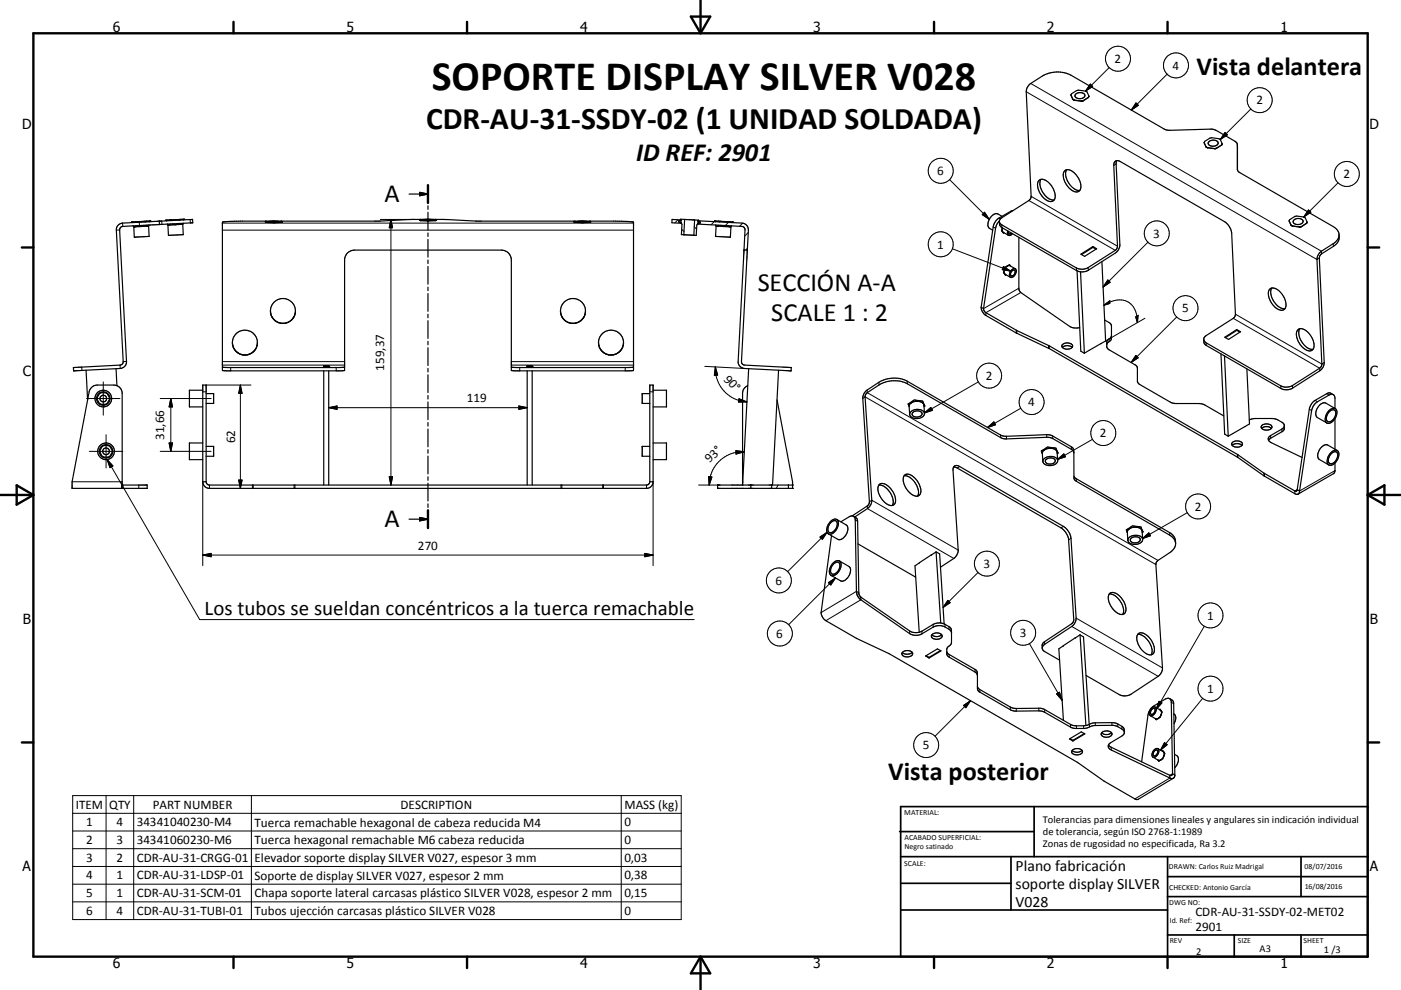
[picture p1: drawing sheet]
<svg xmlns="http://www.w3.org/2000/svg" width="420mm" height="297mm" viewBox="0 0 420 297" stroke-linecap="round" stroke-linejoin="round" font-family="sans-serif">
<defs><g id="words">
<text font-size="12.6" x="129.5" y="26.9">SOPORTE DISPLAY SILVER V028</text>
<text font-size="9.4" x="127.8" y="38.7">CDR-AU-31-SSDY-02 (1 UNIDAD SOLDADA)</text>
<g font-size="7.9">
<text x="358.7" y="22.5">Vista delantera</text>
<text x="190.8" y="48.2">ID REF: 2901</text>
<text x="115.2" y="60.7">A</text>
<text x="227.2" y="87.2">SECCIÓN A-A</text>
<text x="231.2" y="96.2">SCALE 1 : 2</text>
<text x="115.2" y="158.2">A</text>
<text x="266.3" y="233.9">Vista posterior</text>
</g>
<text font-size="6.3" x="61.3" y="184.5">Los tubos se sueldan concéntricos a la tuerca remachable</text>
<g font-size="4.7">
<text x="304.5" y="261.2">Plano fabricación</text>
<text x="304.5" y="266.6">soporte display SILVER</text>
<text x="304.5" y="272">V028</text>
</g>
<g font-size="4.2">
<text x="33.9" y="9.6">6</text>
<text x="103.9" y="9.6">5</text>
<text x="173.9" y="9.6">4</text>
<text x="243.8" y="9.6">3</text>
<text x="313.9" y="9.6">2</text>
<text x="383.9" y="9.6">1</text>
<text x="6.7" y="38.7">D</text>
<text x="410.5" y="38.7">D</text>
<text x="6.9" y="112.9">C</text>
<text x="410.7" y="112.9">C</text>
<text x="6.9" y="187.1">B</text>
<text x="410.7" y="187.1">B</text>
<text x="6.8" y="261.4">A</text>
<text x="410.7" y="261.4">A</text>
<text x="33.9" y="290.4">6</text>
<text x="103.9" y="290.4">5</text>
<text x="173.9" y="290.4">4</text>
<text x="243.8" y="290.4">3</text>
<text x="313.9" y="290.4">2</text>
<text x="383.9" y="290.4">1</text>
</g>
<g font-size="3.9">
<text x="334.2" y="18.9">2</text>
<text x="351.5" y="20.9">4</text>
<text x="376.7" y="31.3">2</text>
<text x="281" y="52.5">6</text>
<text x="402.8" y="53.5">2</text>
<text x="345.8" y="71.3">3</text>
<text x="281" y="74.6">1</text>
<text x="354.4" y="93.7">5</text>
<text x="115.1" y="111.2" transform="rotate(-90 115.1 111.2)">159,37</text>
<text x="216.8" y="113.9" transform="rotate(48 216.8 113.9)">90°</text>
<text x="295.6" y="114">2</text>
<text x="140" y="120.7">119</text>
<text x="308.3" y="121.8">4</text>
<text x="49.2" y="132" transform="rotate(-90 49.2 132)">31,66</text>
<text x="329.8" y="131.2">2</text>
<text x="70.5" y="133" transform="rotate(-90 70.5 133)">62</text>
<text x="212.7" y="139" transform="rotate(-43 212.7 139)">93°</text>
<text x="358.2" y="153.2">2</text>
<text x="125.3" y="164.9">270</text>
<text x="294.9" y="170.3">3</text>
<text x="232.5" y="175.4">6</text>
<text x="361.9" y="185.9">1</text>
<text x="232.7" y="191.3">6</text>
<text x="305.7" y="191.1">3</text>
<text x="361.9" y="207.9">1</text>
<text x="276.7" y="224.8">5</text>
<text x="22.7" y="242.6">ITEM</text>
<text x="32.7" y="242.6">QTY</text>
<text x="45.8" y="242.6">PART NUMBER</text>
<text x="120.1" y="242.6">DESCRIPTION</text>
<text x="187.2" y="242.7">MASS (kg)</text>
<text x="25.8" y="247.9">1</text>
<text x="35" y="247.9">4</text>
<text x="41" y="247.9">34341040230-M4</text>
<text x="76.3" y="248">Tuerca remachable hexagonal de cabeza reducida M4</text>
<text x="187.2" y="247.9">0</text>
<text x="25.8" y="253.2">2</text>
<text x="35" y="253.2">3</text>
<text x="41" y="253.2">34341060230-M6</text>
<text x="76.3" y="253.3">Tuerca hexagonal remachable M6 cabeza reducida</text>
<text x="187.2" y="253.2">0</text>
<text x="25.8" y="258.6">3</text>
<text x="25.8" y="263.8">4</text>
<text x="35" y="258.6">2</text>
<text x="35" y="263.8">1</text>
<text x="41" y="258.6">CDR-AU-31-CRGG-01</text>
<text x="41" y="263.8">CDR-AU-31-LDSP-01</text>
<text x="76.3" y="258.6">Elevador soporte display SILVER V027, espesor 3 mm</text>
<text x="76.3" y="263.9">Soporte de display SILVER V027, espesor 2 mm</text>
<text x="187.2" y="258.6">0,03</text>
<text x="187.2" y="263.8">0,38</text>
<text x="25.8" y="269.2">5</text>
<text x="35" y="269.2">1</text>
<text x="41" y="269.2">CDR-AU-31-SCM-01</text>
<text x="76.3" y="269.2">Chapa soporte lateral carcasas plástico SILVER V028, espesor 2 mm</text>
<text x="187.2" y="269.2">0,15</text>
<text x="25.8" y="274.5">6</text>
<text x="35" y="274.5">4</text>
<text x="41" y="274.5">CDR-AU-31-TUBI-01</text>
<text x="76.3" y="274.6">Tubos ujección carcasas plástico SILVER V028</text>
<text x="187.2" y="274.5">0</text>
<text x="358.4" y="274.9">CDR-AU-31-SSDY-02-MET02</text>
<text x="358.4" y="279.4">2901</text>
</g>
<g font-size="3.1">
<text x="312.7" y="246.8">Tolerancias para dimensiones lineales y angulares sin indicación individual</text>
<text x="312.7" y="250.4">de tolerancia, según ISO 2768-1:1989</text>
<text x="312.7" y="254">Zonas de rugosidad no especificada, Ra 3.2</text>
<text x="358.6" y="286.5">2</text>
<text x="377.6" y="285.6">A3</text>
<text x="396.9" y="285.9">1 /3</text>
</g>
<g font-size="2.4">
<text x="271.1" y="244.4">MATERIAL:</text>
<text x="271.2" y="252">ACABADO SUPERFICIAL:</text>
<text x="271.2" y="254.7">Negro satinado</text>
<text x="271.1" y="259.7">SCALE:</text>
<text x="350.4" y="260.8">DRAWN: Carlos Ruiz Madrigal</text>
<text x="391.1" y="260.6">08/07/2016</text>
<text x="350.5" y="267">CHECKED: Antonio García</text>
<text x="391.2" y="266.7">16/08/2016</text>
<text x="350.5" y="271.4">DWG NO:</text>
<text x="350.7" y="276.9">Id. Ref:</text>
<text x="350.7" y="282.8">REV</text>
<text x="371.1" y="282.9">SIZE</text>
<text x="390.8" y="283">SHEET</text>
</g>
</g></defs>
<g fill="none" stroke="#000" stroke-width=".36">
<path d="M321.1 28.5l.1-.4a3.7 3.7 0 0 1 4.5-.6l.8 1.4M321.1 28.5l.5 1.3M321.1 28.5v.1M321.1 28.6l.5 1.2M321.6 29.8l.5 .2M321.6 29.8l.5 .3M321.6 29.8h.1M322.1 30l2.1 .4M322.1 30v.1M322.4 28.3a1.69 1.69 0 0 1 2.9 .4 1.67 1.67 0 0 1-1.5 .9 1.67 1.67 0 0 1-1.5-.9zM324.4 30.3h.1M324.8 30.2l-.6 .2"/>
<path d="M324.8 30.2h.1M326.3 29.2l-1.5 1M326.3 29.2v.1M326.4 29l-.1 .2M326.4 29l-.1 .3M326.5 28.9l-.1 .1M326.5 28.9h.1M122.6 58.2h5.7M125.8 57.7l2.5 .5-2.5 .5zM128.3 55.6v5.3M311.5 54.2a2.59 2.59 0 0 1 3.5 1.3 4.2 4.2 0 0 1 .9 4.6 2.33 2.33 0 0 1-3.2-.9 4.4 4.4 0 0 1-1.2-5zM312.1 53.8a5 5 0 0 0 2.4 5.8l1.5 .4"/>
<path d="M319.2 51.3a2.12 2.12 0 0 1 2.9 .6 4.7 4.7 0 0 1 1.6 5.3 2.11 2.11 0 0 1-3-.6 4.9 4.9 0 0 1-1.7-5.1zM319.8 50.9a4.8 4.8 0 0 0 2.1 5.6l1 .6h.9M334.8 48.2l-.2 1 1.1 24.2a3.2 3.2 0 0 1-1.3 2.5l-8.1 5.2a3.8 3.8 0 0 1-3.5 .1l-22.4-12.9-.7-.8-.1-1M361 42.8l.2-.4a3.7 3.7 0 0 1 4.4-.7l.8 1.4M361 42.8l.6 1.3M361 42.8h.1M361.6 44l.4 .3M361.6 44v.1M361.6 44.1l.4 .2M362 44.3l2.1 .3M362 44.3h.1M362.5 42.5a1.79 1.79 0 0 1 2.7 .4 1.69 1.69 0 0 1-3 .1z"/>
<path d="M364.1 44.6h.1M364.3 44.6h.1M364.4 44.6h.1M364.7 44.5l-.6 .1M364.7 44.5h.1M366.3 43.5l-1.6 1M366.4 43.1l-.1 .4M371 43.4l-.2-.5-.6-.5-6.4-3.6-13 .3-1.5-.3-28.3-16.3a9 9 0 0 0-8.4 .3l-3.6 2.2a3.2 3.2 0 0 0-1.3 2.5l1.4 31.8-.6 .9-8.1 5.1a1.14 1.14 0 0 0-.8 1.1 1.14 1.14 0 0 0 .8 1.1l22.3 12.9a3.7 3.7 0 0 0 3.5-.1l8.2-5.2 .6-.9-1.1-24.6a1.2 1.2 0 0 1 .6-1.3 1.2 1.2 0 0 1 1.4 .2l31.4 18.1a5 5 0 0 1 2 3.5l1.1 24.4-.7 1-8.1 5.2-.6 .6-.1 .6M371 50.8l.5 .9 28.2 16.3a2.75 2.75 0 0 1 1.8 2.5 2.75 2.75 0 0 1-1.8 2.6l-3.5 2.3a3.2 3.2 0 0 0-1.4 2.5l1.5 31.5-.7 1.1-8.1 5.1a3.8 3.8 0 0 1-3.5 .2l-22.4-13-.7-.9M371 43.4v7.6M371 43.4v.8M35.3 67.7l.8-.6 .7-.2 20.9-1.1 .1 1-21 1.1-.6 .3-.3 .4 2 39.8a2 2 0 0 1-1.9 2.1l-13.9 .8-.1-1 14-.8 .6-.2 .3-.6-2-39.7z"/>
<path d="M39.5 66.7l.3 .1M39.5 66.6v.1M39.5 66.6h.1M39.9 67.8l.2 .3M39.9 67.8l.5 .3M40.1 68.1h.3M40.6 66.5l-1.1 .1M40.6 66.5v.1M40.6 66.6h.1M40.6 66.6h-1.1M40.7 66.6l.2 .1M40.8 67.7l-.4 .4"/>
<path d="M41 66.6h-.3M41 66.6l.1 .1M41.1 66.5h-.5M41.1 66.5l.1 .1M41.2 66.6h-.2M41.4 67.7l.9 .3M42.3 68l-1.9 .1M43.2 67.6l-.9 .4M43.3 66.4l-2.2 .1M43.3 66.4h.1M43.3 66.4l-2.1 .2M43.3 66.4l.1 .1"/>
<path d="M43.4 66.5h.4M43.4 66.5v.1M43.8 66.5l-.2 .1M43.8 67.6l.8 .2M43.9 66.4h-.6M43.9 66.4l1.1-.1-.2 .2M43.9 66.4h.1M43.9 66.4l-.1 .1M44.6 67.8l.1-.3-.3 .3-2.1 .2M44.6 67.8l.1 3.1-1.7 .1-2.7 .2-.2-3.1M47.8 66.3v1.1M49.8 66h.1"/>
<path d="M49.8 66.1l.2 .1M49.8 66v.1M49.8 66.1h.1M50.3 67.5h.3M50.3 67.5l-.1-.3 .4 .3M50.9 66l-1.1 .1M50.9 66h-1.1M50.9 66h.1M50.9 66l.1 .1M51 66.1l.1 .1M51.1 67.2l-.5 .3M51.3 66l-.3 .1"/>
<path d="M51.3 66l.1 .2M51.4 66h-.5M51.4 66h.1M51.4 66h-.1M51.6 67.2l1 .2M52.6 67.4l-2 .1M53.4 67.1l-.8 .3M53.6 65.9l-2.2 .1M53.6 65.9h.1M53.7 65.9l-.1 .1M54 65.9h-.3M54 65.9l-.1 .1"/>
<path d="M54 67l.8 .3M54.1 65.8l-.5 .1M54.1 65.8v.1M54.1 65.9h-.1M54.6 67.3l.3-.3-.1 .3M54.6 67.3l-2 .1M54.8 67.3l.1 3.1-1.6 .1-2.8 .1-.2-3.1M55.2 65.8h.1M55.2 65.8h-1.1M55.2 65.8l-1.1 .1M55.2 65.8l-.2 .2M79.6 66.5h.3"/>
<path d="M79.6 66.6h.2M79.6 66.6l.2 .1M79.8 66.6l.1 .1M79.8 66.7h4.5M79.8 66.7h.1M79.9 66.5l1.8 .1M79.9 66.6h-.1M79.9 66.5v.1M79.9 66.6h1.8M79.9 66.7l2 .1M80 66.3l-9.6 .1-3.7 .3v44.4M80.5 66.5h3z"/>
<path d="M80.6 66.5h.1M81.7 66.6h.7M81.7 66.6h.1M81.7 66.6l.2 .1M81.9 66.7h.4M81.9 66.7v.1M81.9 66.8h.3M82.3 66.7l-.1 .1M82.4 66.6h.1M82.4 66.6l-.1 .1M84.2 66.7l-2 .1M84.2 66.5l-1.8 .1"/>
<path d="M84.2 66.5v.1M84.2 66.6h-1.8M84.2 66.6h.1M84.3 66.7h-.1M84.3 66.6l-.1 .1M84.5 66.6h-.2M84.5 66.6l-.2 .1M84.6 66.6l-.2-.2-2.7-.1-2 .1-.1 .2M84.6 66.5h-.4M84.6 66.6h-.1M125.8 66h.3M125.8 66h.1"/>
<path d="M125.9 66l.1 .1M125.9 66l.2 .2M126 65.8l-12.5 .5h-29.4M126 66.2h4.6M126 66.1v.1M126 66.1l.2 .1M126.1 66.2h.1M126.1 66h1.9M126.1 66h.1M126.1 66l-.1 .1M126.1 66l1.9 .1M126.2 66.2h.1"/>
<path d="M126.2 66.2h2M126.8 65.9h3zM126.8 65.9h.1M128 66h.6M128 66v.1M128 66.1h.1M128.1 66.1h.4M128.1 66.1l.1 .1M128.2 66.2h.2M128.3 61.8v1M128.3 63.7v5.3M128.3 69.9v1"/>
<path d="M128.3 71.8v5.3M128.3 78v1.1M128.3 79.9v5.4M128.5 66.1l-.1 .1M128.6 66v.1M128.6 66.1h-.1M130.4 66.2h.1M130.4 66.2h-2M130.5 66h-1.9M130.5 66h.1M130.5 66l.1 .1M130.5 66l-1.9 .1"/>
<path d="M130.6 66.1v.1M130.6 66.1l-.2 .1M130.6 65.8l12.5 .5h29.4M130.7 65.8h-4.6l-.3 .2M130.7 65.8v.2M130.7 66l-.1 .1M130.7 66l-.2 .2M130.8 66h-.3M172 66.5h.4M172.1 66.6h.2M172.1 66.6l.2 .1M172.3 66.7h4.5"/>
<path d="M172.3 66.6l.2 .1M172.3 66.7h.2M172.4 66.5l1.9 .1M172.4 66.5v.1M172.4 66.6h-.1M172.4 66.6h1.9M172.5 66.7l1.9 .1M173.1 66.5h3M173.1 66.5h.1M173.1 66.5h2.9M174.3 66.6h.6M174.3 66.6h.1"/>
<path d="M174.3 66.6l.1 .1M174.4 66.7h.3M174.4 66.7v.1M174.4 66.8h.3M174.7 66.7v.1M174.9 66.6l-.2 .1M174.9 66.6h.1M176.1 66.5h-.1M176.6 66.3l9.6 .1 3.7 .3v44.4M176.6 66.7l-1.9 .1M176.7 66.5l-1.8 .1M176.7 66.5v.1"/>
<path d="M176.7 66.6h.1M176.7 66.6h-1.8M176.8 66.6l-.2 .1M177 66.6h-.2M177 66.6l-.4 .1M177.1 66.6l-.2-.2-2.6-.1-2.1 .1-.1 .2M177.1 66.5h-.4M177.1 66.6h-.1M204.1 67h.2M204.2 66h.1M204.2 66l-2.7-.2-.1 1 2.7 .2M204.2 66l-.1 1"/>
<path d="M204.3 66l-.1 .2h-.5a.25 .25 0 0 0-.2 .2 .25 .25 0 0 0 .2 .3h.5l.3 .6-.2 3.1h.7M205 70.4l3 .2M205.3 65.8l2.9 .2M205.3 65.8l-.3 4.6M205.3 65.8h-1.3l.3 .2M208 70.6h.1M208.2 66h1.3l-.3 .2M208.2 66l-.2 4.6M209.1 67.2h.2M209.2 66.2v.3h.5a.24 .24 0 0 1 .3 .3 .24 .24 0 0 1-.3 .2h-.5l-.3 .5-.2 3.1h-.7M209.2 66.2h.1M209.3 67.2l13.6 .9 .5 .7-.3 6.2"/>
<path d="M209.3 66.2l13.2 .7a2 2 0 0 1 1.9 2.1l-.4 6M209.3 66.2v1M214.3 66.3h.1M214.3 66.3l1.1 .1M214.3 66.3l.2 .2M214.7 67.8l4.1 .3M214.7 67.8l-.2 3.1 3.1 .2 1.4 .1 .1-3.1M214.7 67.8l-.2-.3 .4 .3M214.8 67.8h.1M215.4 66.4h.5M215.4 66.4h.1M215.4 66.4l.1 .1"/>
<path d="M215.5 66.5h.3M215.5 67.6l-.6 .2M215.5 66.5l.1 .1M215.8 66.5v.1M215.9 66.4l2.2 .1M215.9 66.4h.1M215.9 66.4l-.1 .1M215.9 66.4l2.2 .2M216 67.6a1.45 1.45 0 0 0 1.8 .1M218.1 66.5h.5M218.1 66.5v.1M218.1 66.6h.1"/>
<path d="M218.2 66.6h.3M218.2 66.6l-.1 .1M218.4 67.7l.4 .4M218.5 66.6l-.2 .1M218.6 66.5l1.1 .2M218.6 66.5v.1M218.6 66.6h-.1M218.6 66.6h1.1M218.8 68.1l.5-.3-.2 .3M218.8 68.1h.3M219.7 66.7l-.2 .1M223.1 75l-1.8 33.4a2.05 2.05 0 0 0 1.9 2.1l14 .8v-1l-13.9-.8-.7-.2-.2-.4 1.6-33.9"/>
<path d="M223.1 75h.9M299.6 66.3l-.8 1.2-.3 1-3.6 24.1M300.4 69.3l.1 .1M300.4 64.9l-1.2-.7a2.86 2.86 0 0 0-3 2.9l.2 1.1 1.2 .9M300.5 68.4l-.2 .7 .6 .9 .2-.1M300.6 68.4l-.2 .6 .2 .6M300.6 68.4l-.1 .1M300.6 69.6v.1M300.6 69.6l1.7 1M300.7 69.8h.2M302.1 79.8a2.19 2.19 0 0 0-1 2.2M302.1 79.8l.7-.1 1.6 .9"/>
<path d="M302.1 69.3a.85 .85 0 0 0 .2 1.3 .85 .85 0 0 0 1.3-.5M302.2 79.7l-.1 .1M302.4 69.4a.53 .53 0 0 0 .2 .8 .53 .53 0 0 0 .7-.2M302.6 79.5l.3 .3M302.9 79.8l-.2-.4-1.2 .7-.7 1.6 .7 .9 .2-.1M303.7 63.2l-4.2 2.2a3.8 3.8 0 0 0-1.7 2.7l-3.6 24.1M305.5 71.2v15.4l.2 .8 15 10.5a3.8 3.8 0 0 0 3 .4M324.1 76.3l3.6-2.3 1.1 .6-3.6 2.3zM327.7 74.2l.9 .6M327.7 74.2l-3.4 2.2M327.7 74v.2M330.4 78.5l1.1 23.8-1.4 .8"/>
<path d="M386.5 66.3l.2-.4a3.7 3.7 0 0 1 4.4-.7l.8 1.4M386.5 66.3l.6 1.2M386.5 66.3h.1M386.5 66.3l.6 1.3M387.1 67.5l.4 .3M387.1 67.5v.1M387.1 67.6l.4 .2M387.5 67.8l2.1 .3M387.5 67.8h.1M387.8 66.1a1.81 1.81 0 0 1 2.9 .3 1.69 1.69 0 0 1-3 .1zM389.6 68.1h.1M389.9 68l-.3 .1"/>
<path d="M389.9 68.1h-.1M390.2 68h-.3M390.2 68h.1M390.2 68l-.6 .1M391.7 67l-1.5 1M391.7 67h.1M391.9 66.6l-.2 .4M391.9 66.6v.1M391.9 66.7l-.2 .3M401.5 70.4a3.2 3.2 0 0 1-1.7 3.5l-3.8 2.4-.5 1.1 1.5 31.4a2.99 2.99 0 0 1-1.3 2.5l-8.2 5.1a3.8 3.8 0 0 1-3.5 .1l-22.3-12.9-.7-.5-.1-1.3M81.1 93.3a3.7 3.7 0 0 1 3.7-3.7 3.7 3.7 0 0 1 3.8 3.7M81.1 93.3v.5"/>
<path d="M81.1 93.8l.2 .9M81.1 93.8l.2 .8M81.3 94.7l.5 .8M81.3 94.6l.5 .9M81.8 95.5l.6 .7M81.8 95.5l.7 .6M82.4 96.2l1.3 .7M82.5 96.1l1.2 .7M83.7 96.8l.9 .2 1.4-.1M86 96.8l-1.9 .1M86.4 96.7l-.4 .2M87.2 96.2l-.8 .5"/>
<path d="M87.2 96.1l-.8 .6M87.8 95.5l-.6 .6M87.9 95.5l-.7 .7M88.3 94.6l-.5 .9M88.3 94.7l-.4 .8M88.6 93.3l-.3 1.4M128.3 86.1v1.1M128.3 88.1v5.3M128.3 94.3v1M128.3 96.2v5.3M168 93.3a3.7 3.7 0 0 1 3.8-3.7 3.7 3.7 0 0 1 3.7 3.7M168 93.3l.2 .9"/>
<path d="M168.2 94.2l.5 1.3M168.7 95.5l.7 .7M168.7 95.5l.7 .6M169.4 96.2l.8 .5M169.4 96.1l.8 .6M170.2 96.7l1.3 .3 1.4-.1M172.9 96.8l-1.8 .1M173.4 96.7l-.5 .2M174.2 96.1l-.8 .6M174.2 96.2l-.8 .5M174.8 95.5l-.6 .7M174.8 95.5l-.6 .6"/>
<path d="M175.3 94.7l-.5 .8M175.3 94.6l-.5 .9M175.5 93.8l-.2 .9M175.5 93.8l-.2 .8M175.5 93.3v.5M294.2 92.2a3.2 3.2 0 0 0 1.4 2.4 133.1 133.1 0 0 0 19 10l56.4 32.5a112.3 112.3 0 0 0 17.2 11 .86 .86 0 0 0 1 .1 .86 .86 0 0 0 .4-.9M294.2 92.2l.7 .4M294.9 92.6l.5 1.1a131.4 131.4 0 0 0 19.2 10.1l56.4 32.5a111.7 111.7 0 0 0 17.2 11l.5 .1 .2-.5M301 81.9l.1 .1M301.1 82l.1 .2M301.2 82.2h.1M301.2 80.8l-.1 .3"/>
<path d="M301.2 82.2l1.7 1M301.3 82.3h.2M303.2 81.1a.8 .8 0 0 1 1.1-.5 .8 .8 0 0 1 .3 1.2 1.32 1.32 0 0 1-1.9 1.2 1.86 1.86 0 0 1 .5-1.9zM303.4 81.3a.55 .55 0 0 1 .8-.2 .55 .55 0 0 1 .1 .8 .7 .7 0 0 1-.5 .8 .7 .7 0 0 1-.9-.4zM322.9 81.3l1.1 24.1 1.1 .6M324 81.5l1.1 24.5M331.2 96l1.7 1.1 .3 .7v3.9l-1.1 1.1-.3 .7M370.8 99.1l.9 .5M370.8 99.1l-3.4 2.2M370.8 98.9v.2M380.7 86.7a2.65 2.65 0 0 1 3.5 1.3 4.3 4.3 0 0 1 .9 4.7 2.67 2.67 0 0 1-3.5-1.3 4.3 4.3 0 0 1-.9-4.7zM381.3 86.4a5 5 0 0 0 2.4 5.8l1.5 .4"/>
<path d="M389.1 99a2.61 2.61 0 0 1 3.5 1.2 4.3 4.3 0 0 1 .9 4.7 2.35 2.35 0 0 1-3.2-.9 4.4 4.4 0 0 1-1.2-5zM389.7 98.6a5 5 0 0 0 2.4 5.9l1.5 .3M25.8 111.1l.5 8.9M34.8 110.6l.3 5.1M60.8 117.1h-4v5h4M61.8 118.1h2.2v2.9h-2.2M66.7 110.1h36.6M66.7 111.1v.1M66.7 111.2h36.6M69.7 102.8a3.7 3.7 0 0 1 3.7-3.7 3.7 3.7 0 0 1 3.8 3.7M69.7 102.8a3.7 3.7 0 0 0 3.5 3.7M69.7 103.2a3.7 3.7 0 0 0 3.5 3.3"/>
<path d="M73.2 106.5h.5M77.1 103.2a3.8 3.8 0 0 1-3.4 3.3M77.2 102.8a3.7 3.7 0 0 1-3.5 3.7M97 109.7h1.6v.3h-1.6zM97.1 111.3v34.2M98.6 111.3v34.2M103.3 111.1v-33.1a2.95 2.95 0 0 1 3-3h44a2.95 2.95 0 0 1 3 3v33.2h36.6M103.3 111.1v.1M128.3 102.4v1.1M128.3 104.3v5.4M128.3 110.5v1.1M128.3 112.5v5.3"/>
<path d="M128.3 118.6v1.1M153.3 110.1h36.6M158 109.7h1.6v.3h-1.6zM158.1 111.3v34.2M159.5 111.3v34.2M179.4 102.8a3.7 3.7 0 0 1 3.8-3.7 3.7 3.7 0 0 1 3.7 3.7M179.4 102.8a3.8 3.8 0 0 0 2.6 3.6M179.5 103.2a3.8 3.8 0 0 0 3.4 3.3M182.5 106.4l.4 .1M182.9 106.5h.5M184.8 106.1l-1.4 .4M186.9 103.2a3.9 3.9 0 0 1-3.5 3.3"/>
<path d="M186.9 102.8a3.6 3.6 0 0 1-1.7 3.1M189.9 111.1v.1M194.8 118.1h-2.3v2.9h2.3M195.8 117.1h4v5h-4M224.2 115.7a2.53 2.53 0 0 0-1.6 2.3l.1 26.9M224.5 110.6l-1.9 34.9M233 120l4.6 24.5v2h-22.5v-1h22.5M233.4 111.1l-1.8 34.4M318.5 103.5a2.05 2.05 0 0 1 3.1 .3 1.83 1.83 0 0 1-3.3 0zM318.5 104.2a2.32 2.32 0 0 1 2.9 0M330.1 103.1l-5 2.9M333.2 100.7l-.2 .6-1.2 1.2 .1 1.8 .6 .7 8.2 4.7 .3 .7v4.1l.5 .7 9.9 5.7 9 .3 6.5 3.6"/>
<path d="M366.1 106.2l1.1 24.1 1 .6M367.1 106.8l1.1 24.1M367.2 101.2l3.6-2.3 1.1 .6-3.6 2.3zM373.8 110.7l.8 16.5-6.4 3.7M399.7 118.4l-.9-.5h-.6l-3.9 2.2a4.1 4.1 0 0 0-1.7 2.3l-3.7 24.5M60.8 132.9h-4v5h4M61.8 133.9h2.2v3h-2.2M128.3 120.6v5.3M128.3 126.8v1M128.3 128.7v5.3M128.3 134.9v1.1M128.3 136.8v5.4"/>
<path d="M194.8 133.9h-2.3v3h2.3M195.8 132.9h4v5h-4M272.3 121.2l.3 .9M272.4 121.6l-.1-.4 1.8-1.2 2.5 .3 .7 1.6-.3 .1M273 123.6a2.73 2.73 0 0 1 4.2 .3 2.45 2.45 0 0 1-3.8 1.3 .98 .98 0 0 1-.4-1.6zM273.2 120.9l-.7 .1M273.2 120.9l-.6 .8 .1 2.6M273.7 123.7a1.75 1.75 0 0 1 2.8 .4 1.68 1.68 0 0 1-1.5 1 1.68 1.68 0 0 1-1.5-.8zM273.9 120.2l-.7 .7M274.4 120l1 .4M275.4 120.4h-1l-1.2 .5M275.4 120.4l.9 .3 .6 .6"/>
<path d="M276.3 120.3l-.9 .1M276.7 120.4l.2 .9M276.9 121.3l.2 .2M276.9 121.3l.3 2.8M277.1 121.5v.1M277.1 121.6l-.1 .4M312.3 135.3l.2 .8M312.4 135.7l-.2-.4 1.8-1.2 2.5 .3 .7 1.5-.2 .2M313 137.7a2.75 2.75 0 0 1 4.1 .4 2.45 2.45 0 0 1-3.8 1.3 1.01 1.01 0 0 1-.3-1.7zM313.2 135l-.7 .1M313.2 135l-.7 .8 .2 2.7M313.6 137.9a1.58 1.58 0 0 1 2.8 .5 1.75 1.75 0 0 1-3 0z"/>
<path d="M313.8 134.3l-.6 .7M314.4 134.2l.9 .3M315.3 134.5l1.1 .4 .5 .5M315.3 134.5l-1.3 .1-.8 .4M316.2 134.4l-.9 .1M316.6 134.5l.3 .9M316.9 135.4l.2 .4-.1 .2M316.9 135.4l.2 2.8M322 135.8l-.2-1-.4-.6-6.6-3.7-13.1 .4-1.5-.3-28.2-16.2a8.9 8.9 0 0 0-8.5 .3l-3.5 2.3a3 3 0 0 0-1.3 2.5l2 31.2-.7 1.1-4.5 3M369.4 133.6a2.19 2.19 0 0 1 2.9 0M369.5 132.7a2.01 2.01 0 0 1 3 .5 1.84 1.84 0 0 1-3.3 0zM374.5 126l1.8-.4h5.7l1.1 .4 1.6 1 .3 .6v.9l-.3 .7-3.7 2.3-.7 .6"/>
<path d="M378.3 128.5a2.19 2.19 0 0 1 2.9 0M378.4 127.6a2 2 0 0 1 2.9 .4 1.84 1.84 0 0 1-3.2 .1zM380.3 132.1l.8 .7 9.3 4.4M385 127.8l-.5 .8-4 2.4-.3 .4 .1 .7M398.4 123.2a1.29 1.29 0 0 1 1.2-.7 1.29 1.29 0 0 1 1.2 .7 3.3 3.3 0 0 1-2.7 3.8 2.05 2.05 0 0 1-.2-3.2zM398.8 123.3a.92 .92 0 0 1 1-.4 .92 .92 0 0 1 .7 .8 2.52 2.52 0 0 1-2.3 2.8 2.15 2.15 0 0 1 .6-3.2zM399.2 136.1a1.05 1.05 0 0 1 1.5-.5 1.05 1.05 0 0 1 .3 1.5 2.06 2.06 0 0 1-2.4 1.9 2.23 2.23 0 0 1 .6-2.9zM399.3 135.6a1.21 1.21 0 0 1 1.6-.5 1.21 1.21 0 0 1 .5 1.6 2.86 2.86 0 0 1-3 2.8 2.56 2.56 0 0 1 .6-3.7zM400.2 122.5v-3a1.08 1.08 0 0 0-.5-1.1 1.08 1.08 0 0 0-1.2 .1l-3.5 2a4 4 0 0 0-1.8 2.7l-3.6 24.1M400.2 138.9v2.3l-.3 .9-10.7 6.1M400.2 125.6v9.2M400.3 122.6l-2.8-1.7a2.89 2.89 0 0 0-3 3.3l.3 1 3 1.7"/>
<path d="M400.9 135.2l-2.8-1.7a2.85 2.85 0 0 0-3 3l.3 1.2 3 1.8M36.5 145.5h7.6v1h-22.5v-2l5.1-26.9a2.57 2.57 0 0 1 2.5-2.1h4.9a2.51 2.51 0 0 1 2.5 2.5v26.5l-.2 2M36.6 144.9v.6M60.8 144.5a2.03 2.03 0 0 0 2 2h131a1.99 1.99 0 0 0 2-2M60.8 144.5v-29h1v29M60.8 144.5h1M61.8 144.5l.2 .6 .8 .4h131l.6-.2 .4-.8M122.6 155.8h5.7M125.8 155.3l2.5 .5-2.5 .5zM128.3 143v1.1M128.3 145v5.3M128.3 151.2v1"/>
<path d="M128.3 153.1v5.3M194.8 144.5v-29h1v29M194.8 144.5h1M222.6 144.7l.1 .1M225.1 145.5v1M231.4 145.5v1M236.4 145.5v1M249.1 156.8a1.06 1.06 0 0 1 1.5-.5 1.06 1.06 0 0 1 .4 1.5 2.12 2.12 0 0 1-2.5 1.9 2.19 2.19 0 0 1 .6-2.9zM250.8 155.8l2.9 1.7a2.84 2.84 0 0 1-1.1 4l-1.2 .4-3-1.7M250.9 155.9a2.99 2.99 0 0 1-1.2 4.1l-1.3 .2M250.9 155.9a2.54 2.54 0 0 0-2.9 2.2 1.65 1.65 0 0 0 .4 2.1M252.1 156.5l2.5-1.5a1.08 1.08 0 0 1 1.3-.1 1.08 1.08 0 0 1 .5 1.1l.4 21.4"/>
<path d="M255.9 154.9l1 .7 .2 .8 .4 21.4M256.3 155.1l3.8-2.5a3.2 3.2 0 0 0 1.3-2.5l-2-31 .2-.8 .4-.5 3.6-2.3a8.9 8.9 0 0 1 8.4-.4l28.5 16.4 1.3 .2 12.4-.5 1.4 .4 6.2 3.7 .2 .6v7.4l.3 .8 28.4 16.5a2.83 2.83 0 0 1 1.8 2.6 2.83 2.83 0 0 1-1.8 2.6l-3.5 2.3-.7 1.1 2 31.2a3 3 0 0 1-1.3 2.5l-8.1 5.4a3.7 3.7 0 0 1-3.5 .1l-10-5.8M263.5 145.5a5.1 5.1 0 0 1 4.1 5.9l-.1 .2M263.6 145.4a2.32 2.32 0 0 1 3.2 .9 4.3 4.3 0 0 1 1.3 5 2.64 2.64 0 0 1-3.5-1.3 4.1 4.1 0 0 1-1-4.6zM271.1 142.7a5.1 5.1 0 0 1 4.1 5.9l-.1 .2M271.2 142.6a2.13 2.13 0 0 1 2.9 .6 5 5 0 0 1 1.7 5.1 1.76 1.76 0 0 1-2.7-.1 5.2 5.2 0 0 1-2.1-5.4zM285.9 140.1l1.1 .3 31.1 18 1.1 .9a4.7 4.7 0 0 1 1.2 2.7l1.5 24.3-.6 .9-8.4 5.5-.4 .6v1.2M322 142.9l.7 .7 28 16.2a3.3 3.3 0 0 1 1.8 3.2M337.8 158.9l.1 .7M337.9 159.4l-.2-.4 1.8-1.2 2.5 .3 .7 1.5-.2 .2M337.9 159.6l.1 .2M338 159.7l.1 2.4"/>
<path d="M338.6 158.6l-.4 .4-.2 .7M338.6 158.6l-.6 .2M339.3 157.9l-.7 .7M339.9 157.8l.9 .4M340.8 158.2h-1.3l-.9 .4M340.8 158.2l1.1 .4 .4 .5M341.7 158l-.9 .2M342.1 158.2l.2 .9M342.3 159.1l.3 .3-.1 .3M342.3 159.1l.3 2.7M388.9 146.9l.7 .4M249.3 160.7l-3.1 23.1a3.1 3.1 0 0 0 1.4 2.4 128.5 128.5 0 0 0 19 9.9l56.4 32.6a112.1 112.1 0 0 0 17.2 11l1.1 .1 10.5-6.3"/>
<path d="M249.7 169a1.29 1.29 0 0 1 1.2-.9 1.29 1.29 0 0 1 1.2 .8 3.3 3.3 0 0 1-2.7 3.8 1.79 1.79 0 0 1-.3-2.8zM249.9 169.2a1.04 1.04 0 0 1 1.5-.5 1.04 1.04 0 0 1 .3 1.5 2.16 2.16 0 0 1-2.4 1.9 2.2 2.2 0 0 1 .6-2.9zM251.7 168.3l2.8 1.6a2.66 2.66 0 0 1-.8 3.9l-.8 .5h-.7l-3-1.7M256.8 177.4l.2 1.3 1.1 1.2M256.8 177.4l.7 .4M257.2 163.2l17.3 9.9M257.5 177.8l.1 .7 .5 .6M258.1 179.1l14.6 10.2a3.8 3.8 0 0 0 3.7 .1l3.6-2.2 2.1-.3M258.1 179.1v.8M258.1 179.9l14.6 10.2a3.7 3.7 0 0 0 3.7 .1l3.4-2.1a3.8 3.8 0 0 1 3.5 0l1.6 1 .4 .7M275.7 168.8h.1M275.7 168.8l-1.4 1 1.3 19.9"/>
<path d="M279.2 166.5h.1M279.2 166.5l-3.5 2.3M280.6 165.6l-1.4 .9M280.6 165.6l1.1 .6 1.4 21M280.6 165.6l1.4 21.3M282 170.2l4-2.7a3.2 3.2 0 0 0 1.3-2.5l-1.6-23.9a1.18 1.18 0 0 1 .6-1.3 1.18 1.18 0 0 1 1.4 .2l31.1 17.9a5 5 0 0 1 2.3 3.6l1.5 24a3.2 3.2 0 0 1-1.3 2.4l-8.1 5.4-.6 .6-.1 .6M332.5 178.2a5.1 5.1 0 0 1 4.2 5.9l-.1 .2M332.8 177.9a2.9 2.9 0 0 1 3.4 1.5 4.1 4.1 0 0 1 1 4.6 2.31 2.31 0 0 1-3.2-.9 4.3 4.3 0 0 1-1.3-5zM338.4 161.4a2.81 2.81 0 0 1 4.2 .2 2.13 2.13 0 0 1-3.1 1.7 1.21 1.21 0 0 1-1.1-.6 1.21 1.21 0 0 1 0-1.3zM339.2 161.4a1.8 1.8 0 0 1 2.7 .4 1.62 1.62 0 0 1-1.5 1.1 1.62 1.62 0 0 1-1.5-1zM270.5 195.8a2.03 2.03 0 0 1 3.1 .2 1.81 1.81 0 0 1-1.6 1.1 1.81 1.81 0 0 1-1.6-1zM273.5 195.7a2.3 2.3 0 0 1-3 .1"/>
<path d="M277.5 196.8l3.6-2.1 1 .6-3.6 2.1zM277.6 196.7l.9 .5M278.5 197.2v.2M281.9 195.2l-3.4 2M282.1 186.9l.9 .3 2 1.1 .2 .5 .1 1M282.2 190.4l.1 .1M282.3 190.4a2.18 2.18 0 0 1-2.9 .1M282.3 190.4a2.17 2.17 0 0 0-2.9 .1M282.3 190.4a1.02 1.02 0 0 1-.2 1.1 1.02 1.02 0 0 1-1.1 .3 1.18 1.18 0 0 1-1.2-.2 1.18 1.18 0 0 1-.4-1.1M283.8 195.5l.8 .8 8 4.7 .4 .6v1M285.3 189.8l-.1 3.2-1.3 1.6v1.7l.3 .6 8.5 5 .3 .7v4l.4 .8 9.5 5.5 1.5 .4 8 .1 9.4 5.1h3.5l2.7-.8 5.7-.1 1.2 .3 1.5 .8a1.1 1.1 0 0 1 .7 1.1 1.1 1.1 0 0 1-.7 1l-3.4 2a1.14 1.14 0 0 0-.7 1.2 1.14 1.14 0 0 0 .9 1l17.5 8.4M312.5 194.5l.5 .8 4.7 2.8"/>
<path d="M318.8 193.7h.1M318.8 193.7l-1.3 .9 1.3 21.5M322.4 191.3v.1M323.8 190.5l-5 3.3M323.8 190.5l1 .6 1.7 26.2M323.8 190.5l1.8 27.2M341.1 190.3a5.2 5.2 0 0 1 4.3 4.6l-.3 1.6M341.2 190.2a2.14 2.14 0 0 1 2.9 .6 5 5 0 0 1 1.8 5.1 1.91 1.91 0 0 1-3.1-.4 5 5 0 0 1-1.7-5.1zM293 206l.8 .9 9.9 5.6h8.1l.9 .2 8.2 4.6 1.2 .4h3.5l2.8-.9 5.9 .1 2.5 1.4 .2 .4 .1 1M330.3 219.9a2.02 2.02 0 0 1 3.1 .2 1.82 1.82 0 0 1-1.6 1.1 1.82 1.82 0 0 1-1.7-1zM333.2 219.8a2.23 2.23 0 0 1-2.9 0M344.9 214.7l1.6 .9h.7"/>
<path d="M345.3 212.5a.82 .82 0 0 1 1.2-.2 .82 .82 0 0 1 0 1.2 1.13 1.13 0 0 1-.7 1.1 1.13 1.13 0 0 1-1.2-.2 1.99 1.99 0 0 1 .7-1.9zM345.3 212.9a.59 .59 0 0 1 .9-.3 .59 .59 0 0 1 0 1 .75 .75 0 0 1-.5 .6 .75 .75 0 0 1-.8-.1zM346.3 212.1l1.9 1.2M346.4 215.6l.3 .3M347.2 215.6h-.1M347.4 215.5l-.2 .1M347.6 212.9l.2-.1 .6 .8-.6 1.6-1.2 .7-.3-.3M347.9 213h-.1M348 213.1l.2 .2M348.2 213.3l-.1 1.3M348.2 213.3l.1 .1M348.2 214.3l-1 1.3"/>
<path d="M350.7 209.6l.8 .5 .4 1 .3 21.4M351.9 214.2a2.09 2.09 0 0 1 .1 2.9M320.6 221.7l3.6-2.1 1.1 .6-3.6 2.1zM320.8 221.6l.9 .5M321.6 225a1.85 1.85 0 0 1 2.9 .6 1.93 1.93 0 0 1-3.2-.1zM321.7 222.1v.2M324.4 225.1a2.22 2.22 0 0 1-3 .1M325.1 220.1l-3.4 2M332.3 223.5l.9 .7 17.5 8.4M342.3 228.6l1.9-14.1a4 4 0 0 1 1.7-2.7l3.5-2.1a1.08 1.08 0 0 1 1.2-.1 1.08 1.08 0 0 1 .6 1.1l.3 21.4M345.7 227.2l1.5 .9 .8-.1M345.9 225.1a.82 .82 0 0 1 1.2-.6 .82 .82 0 0 1 .3 1.3 1.39 1.39 0 0 1-1.9 1.2 1.79 1.79 0 0 1 .4-1.9z"/>
<path d="M346.2 225.3a.54 .54 0 0 1 .7-.3 .54 .54 0 0 1 .1 .9 .76 .76 0 0 1-.4 .8 .76 .76 0 0 1-.9-.2l.1-.6zM347.1 224.6l1.7 1M347.2 228l.3 .3M348 228l-.1 .1M348.2 227.9l-.2 .1M348.4 225.3l.2-.1 .6 .9-.6 1.5-1.2 .8-.3-.4M348.7 225.4h-.1M348.8 225.6l.2 .1M348.8 225.5l.1 .1M348.9 226.9v.1M348.9 226.9l-.9 1.1M349 225.7l.1 .2"/>
<path d="M349 225.8l-.1 1.1M349 226.7l-.1 .2M350.7 232.6v.8M351.5 232.1l.7 .4M351.5 232.1a.54 .54 0 0 1-.2 .5 .54 .54 0 0 1-.6 0M352.1 226.3a2.1 2.1 0 0 1 .6 3.5l-.5 .5M352.2 232.5a.93 .93 0 0 1-.4 1 .93 .93 0 0 1-1.1-.1"/>
<circle cx="31" cy="119.6" r="1.87"/>
<circle cx="31" cy="119.6" r="2"/>
<circle cx="31" cy="119.6" r=".99"/>
<circle cx="31" cy="119.6" r="2.5"/>
<circle cx="31.8" cy="135.4" r="1.01"/>
<circle cx="31.8" cy="135.4" r="2.5"/>
<circle cx="31.8" cy="135.4" r="1.87"/>
<circle cx="31.8" cy="135.4" r="2"/>
</g>
<g fill="none" stroke="#000" stroke-width=".3">
<path d="M307.7 27.5l87.1 50.4 .7-.5M309 25l87.2 50.4v.8M326.9 25.2l.7 .7-2.1 1.4zM332.5 20.3l-7 7M340.6 30.9l.7 .7-2.1 1.4zM349.9 22.3l-10.7 10.7M367.3 39.8l.7 .6-2.2 1.5zM375 32.7l-9.2 9.2M284.7 53.9l11.9 11.9M309.1 58.9l25.9 15M334.6 49.2l-.7 .4M371 43.4v.8"/>
<path d="M371 50.8h.1M401.2 54.8l-10.3 10.3M35.9 69h-1M36.8 66.9v1M41.8 66.7v1M48.5 66.3v1M57 65.9v1M66.7 66.9h123.2M66.7 69h123.2M114 65.8h10.3M117.2 65.8v79.7M117.2 65.8l.5 2.5h-1z"/>
<path d="M203.3 65.9l-1 1M204.4 68.8l.7 .7M208.1 68.1l.7 .6M209.9 66.3l-.6 .5M214.1 66.5l-.9 .9M218.4 66.7l-1 1M222.6 67l-.9 .9M224.1 74.5l-.5 .5M224.3 69.8l-1 1M285.5 74.6l17.5 6.7M295.2 63.7l1.4 2.1-2.1-1.4zM297.8 68.1l.7 .4"/>
<path d="M299.5 65.4l.5 .3M300.4 67.5v.8M300.8 80l2.2 1.3-2.5-.4zM300.9 69.8h-.1M302.6 79.5h.1M303 63.4l.2 .1M308.5 60.2l25.9 14.9M344.2 72.6l-13.5 13.5M392.3 63l.7 .7-2.1 1.4zM399.7 73.1l.1 .8M301.5 82.3l-.2 .1M304.7 99.1v.8"/>
<path d="M304.9 99.2v.8M305.5 86.5l-10.6 6.1M306 87.8l-10.4 6v.8M322.7 80.4l.1 .8M326.2 80.3l.1 .8M331 91.6l1.7-1a5.4 5.4 0 0 1 8.1 4.2l.2 2M331 91.6l1.7-1.4v.8zM332.1 84l.7 .7-2.1 1.4zM340.5 95.1l.7-.5-.2 2.2zM343.3 95.5l-11.8 6.8M352.8 95.1l-13.7 13.6M369.7 95.5l25.9 15 .1 .8"/>
<path d="M370.4 94.3l25.9 14.9 .7-.4M24.5 110.1l.1 1M26 119.6h10M31 114.6v10M36 109.5v1M37.9 108.4l-1 .1M48 119.6h15.3M51.2 119.6v15.8M51.2 119.6l.5 2.5h-1zM60.8 117.6h1M61.8 115.5h13.4M66.7 108.5h36.6"/>
<path d="M66.7 109.5h36.6M69.2 110.3v1M72.1 115.5v31M72.1 115.5l.5 2.5h-1zM100.8 110.3v1M153.3 108.5h36.6M153.3 109.5h36.6M155.8 110.3v1M187.4 110.3v1M194.8 117.6h1M211.3 109.9l11.9 .6M214.5 110.1a10.2 10.2 0 0 0 2 6.6 10.3 10.3 0 0 0 5 3.4l2.4 .5"/>
<path d="M214.5 110.1l.7 2.4-1 .1zM221.6 119.6l2.3 1h-2.5zM258.7 119.5l.7-.4 87.1 50.3M260 117v.8l87.2 50.3M263.5 114.7l.1 .8M272 114.4v.7M293.3 114.6l-16.2 9.3M314.4 103.7v.8M314.6 103.8v.8M332.5 101.7v.8M340.5 106.6l.7 .7-2.1 1.4zM361.6 102.8l.1 .8"/>
<path d="M384 115.8v.7M387.5 115.6v.8M397.8 118.1l.7 .4M26.8 135.4h10M31.8 130.4v10M32.1 137.9l27.8 48h148.2M32.1 137.9l1.7 1.9-.8 .5zM48 135.4h15.3M50.7 132.9h1l-.5 2.5zM98.6 122.3h59.5M98.6 122.3l2.4-.5v1zM155.6 121.8l2.5 .5-2.5 .5z"/>
<path d="M220.6 135.2l2.5 .3-2.4 .7zM223.1 135.5a10 10 0 0 0-5.9 1.6 10.1 10.1 0 0 0-4.3 5.9l-.3 2.5M272.3 121.2h.1M277.1 123.9l2-1.7 .5 .9zM277.2 121.7h.1M287.7 140l-.7 .4M296.1 128.2l1.9-1.6 .5 .8zM300 130.5v.8M301.7 130.9l.1 .8M306 122.5l-9.9 5.7M312.3 135.3h.1M313.8 130.4v.8"/>
<path d="M315.6 130.8v.8M317 137.9l1.9-1.7 .5 .8zM317.2 135.8h-.1M321.2 134v.8M327.5 131.8l-10.5 6.1M371 136.3v.8M371.1 136.4v.8M381 130.7v.8M384.3 128.7v.8M392.5 122.8l.7 .4M394.3 120.1l.7 .4M21.6 144.5h15"/>
<path d="M36.9 145.5v1M41.6 145.5v1M60.8 144.5v25.2M62.8 145.5v1M71.6 144h1l-.5 2.5zM75.7 145.5v1M75.9 145.5v1M88.2 145.5v1M88.4 145.5v1M116.7 143h1l-.5 2.5zM168.2 145.5v1M168.4 145.5v1"/>
<path d="M180.7 145.5v1M180.9 145.5v1M193.8 145.5v1M195.8 144.5v25.2M209.4 145.5h6.4M212.4 143l1 .1-.8 2.4zM233.3 145.5l-.6 1M248 159.7l-11.9 11.8M256.4 156l.7 .4M260 151.8l.1 .8 25.9 14.9M260.7 150.6l.7-.5 25.9 14.9M318.8 157.9l-.7 .5"/>
<path d="M322.7 143.6v.8M337.8 158.9v.1M342.6 159.4v.1M350.7 159.8v.8M356 153.8l-13.5 7.8M378.9 141.9v.9M379.1 142v.9M388.9 146.9l-.7 .4v.8M400.2 141.2l-10.6 6.1M60.8 166.5h135M60.8 166.5l2.5-.5v1zM193.3 166l2.5 .5-2.5 .5z"/>
<path d="M245.8 161.1l2.2-1.4-1.4 2.1zM248.4 174.8l2.1-1.4-1.4 2.1zM250.5 173.4l-14.1 14M256.8 177.4l-10.6 6.4M258.1 179.9l-10.5 6.3M293.2 171.7l-10.4 10.5M321.1 161.5l-.7 .5M342.5 161.6l1.9-1.7 .5 .8zM272.7 189.3v.8M276.4 189.4v.8M279.8 187.3v.8M283.3 187.3v.8"/>
<path d="M284.2 180.1l.7 .7-2.1 1.4zM284.5 188v.8M284.6 196.3v.9M308.6 193.1l9.8 17M313.2 192.5v.8M321.3 187.9l25.9 15M322.6 185.5l25.9 14.9M361 187.9l-14.4 24.9M288.9 211.6l2.1-1.4-1.4 2.1zM291 210.2l-10.7 10.7M292.3 200.8v.8M293.8 206.9v.8"/>
<path d="M302.9 212.1v.8M304.7 212.6v.7M311.4 212.5l.1 .8M313.2 212.9v.8M316.8 208.2l.8-.5 .8 2.4zM320.9 217.3l.1 .8M322.7 217.8v.8M324.9 217.7v.9M326.6 217.3v.8M328.4 216.8v.9M333.4 216.8v.8M335.1 217.2v.8"/>
<path d="M336.4 217.9v.8M346.6 215.8l.1 .1M347.5 210.4l.8 .5-1.7 1.9zM347.9 212.9l-.1 .1M351.2 210.7l.7 .4M360.6 209.5l-12.7 15.6M21.8 238.7h182.4v37.2h-182.4zM31.8 238.7v37.2M40.1 238.7v37.2M75.4 238.7v37.2M186.3 238.7v37.2M333.2 224.2v.8"/>
<path d="M347.4 228.3h.1M348.7 225.4h-.1M349.1 222.8l.8 .6-2 1.7zM350.7 233.4l-10.5 6.3M351.5 232.1l-.8 .5M21.8 244h182.4M21.8 249.3h182.4M21.8 254.6h182.4M21.8 260h182.4M21.8 265.3h182.4M21.8 270.6h182.4"/>
<circle cx="335.2" cy="17.6" r="3.7"/>
<circle cx="352.6" cy="19.6" r="3.8"/>
<circle cx="377.7" cy="30" r="3.8"/>
<circle cx="282" cy="51.3" r="3.7"/>
<circle cx="403.8" cy="52.2" r="3.7"/>
<circle cx="282" cy="73.3" r="3.8"/>
<circle cx="346.8" cy="70" r="3.7"/>
<circle cx="355.4" cy="92.5" r="3.7"/>
<circle cx="296.5" cy="112.7" r="3.7"/>
<circle cx="309.3" cy="120.6" r="3.8"/>
<circle cx="330.8" cy="129.9" r="3.7"/>
<circle cx="359.2" cy="151.9" r="3.8"/>
<circle cx="233.5" cy="174.1" r="3.8"/>
<circle cx="295.9" cy="169.1" r="3.8"/>
<circle cx="233.8" cy="190.1" r="3.8"/>
<circle cx="306.8" cy="189.8" r="3.7"/>
<circle cx="362.9" cy="184.6" r="3.7"/>
<circle cx="362.9" cy="206.6" r="3.7"/>
<circle cx="277.7" cy="223.5" r="3.7"/>
</g>
<g fill="#000">
<circle cx="39.5" cy="66.7" r=".18"/>
<circle cx="40.1" cy="68.1" r=".18"/>
<circle cx="45" cy="66.3" r=".18"/>
<circle cx="45" cy="66.4" r=".18"/>
<circle cx="49.8" cy="66.1" r=".18"/>
<circle cx="50.3" cy="67.5" r=".18"/>
<circle cx="55.2" cy="65.8" r=".18"/>
<circle cx="79.8" cy="66.7" r=".18"/>
<circle cx="79.9" cy="66.7" r=".18"/>
<circle cx="81.9" cy="66.8" r=".18"/>
<circle cx="82.2" cy="66.8" r=".18"/>
<circle cx="83.5" cy="66.5" r=".18"/>
<circle cx="84.2" cy="66.7" r=".18"/>
<circle cx="84.3" cy="66.7" r=".18"/>
<circle cx="126.1" cy="66.2" r=".18"/>
<circle cx="128.2" cy="66.2" r=".18"/>
<circle cx="128.4" cy="66.2" r=".18"/>
<circle cx="130.5" cy="66.2" r=".18"/>
<circle cx="172.3" cy="66.7" r=".18"/>
<circle cx="172.5" cy="66.7" r=".18"/>
<circle cx="174.4" cy="66.8" r=".18"/>
<circle cx="174.7" cy="66.8" r=".18"/>
<circle cx="176.6" cy="66.7" r=".18"/>
<circle cx="176.8" cy="66.7" r=".18"/>
<circle cx="214.3" cy="66.4" r=".18"/>
<circle cx="214.7" cy="67.8" r=".18"/>
<circle cx="219.7" cy="66.7" r=".18"/>
<circle cx="97.1" cy="110" r=".18"/>
<circle cx="98.6" cy="110" r=".18"/>
<circle cx="158.1" cy="110" r=".18"/>
<circle cx="159.5" cy="110" r=".18"/>
<circle cx="215.1" cy="146.5" r=".18"/>
<circle cx="215.1" cy="145.5" r=".18"/>
<circle cx="237.6" cy="146.5" r=".18"/>
<circle cx="237.6" cy="145.5" r=".18"/>
</g>
<g fill="none" stroke="#000" stroke-width=".71">
<path d="M10 10h400v277h-400zM70 6.6v3.4M140 6.6v3.4M207.1 5h5.8l-2.9 5zM210 0v10M280 6.6v3.4M350 6.6v3.4M128.3 55.6v5.3M6.6 74.2h3.4M410 74.2h3.5M0 148.5h10M5 145.6l5 2.9-5 2.9z"/>
<path d="M128.3 153.1v5.3M410 148.5h10.1M410 148.5l5.1-2.9v5.8zM6.6 222.7h3.4M410 222.7h3.5M70 287v3.4M140 287v3.4M210 287v10M210 287l2.9 5h-5.8zM280 287v3.4M350 287v3.4"/>
</g>
<g fill="none" stroke="#000" stroke-width=".51">
<path d="M269.7 249.5h40.3M270 242h140v45h-140zM270 257h140M303.1 257v16M310 242v15M350 257v30M390.1 257v12M270 265h33.1M270 273h80M350 269h60M350 263h60M350 280.5h60"/>
<path d="M370 280.5v6.5M390.1 280.5v6.5"/>
</g>
<path d="M125.8 57.7l2.5 .5-2.5 .5zM125.8 155.3l2.5 .5-2.5 .5z" fill="#000" stroke="#000" stroke-width=".36"/>
<g fill="#000" stroke="#000" stroke-width=".3">
<path d="M326.9 25.2l.7 .7-2.1 1.4zM340.6 30.9l.7 .7-2.1 1.4zM367.3 39.8l.7 .6-2.2 1.5zM117.2 65.8l.5 2.5h-1zM295.2 63.7l1.4 2.1-2.1-1.4zM392.3 63l.7 .7-2.1 1.4zM300.8 80l2.2 1.3-2.5-.4zM332.1 84l.7 .7-2.1 1.4zM331 91.6l1.7-1.4v.8zM340.5 95.1l.7-.5-.2 2.2zM72.1 115.5l.5 2.5h-1zM214.5 110.1l.7 2.4-1 .1z"/>
<path d="M340.5 106.6l.7 .7-2.1 1.4zM32.1 137.9l1.7 1.9-.8 .5zM50.7 132.9h1l-.5 2.5zM51.2 119.6l.5 2.5h-1zM98.6 122.3l2.4-.5v1zM155.6 121.8l2.5 .5-2.5 .5zM220.6 135.2l2.5 .3-2.4 .7zM221.6 119.6l2.3 1h-2.5zM277.1 123.9l2-1.7 .5 .9zM296.1 128.2l1.9-1.6 .5 .8zM317 137.9l1.9-1.7 .5 .8zM71.6 144h1l-.5 2.5z"/>
<path d="M116.7 143h1l-.5 2.5zM212.4 143l1 .1-.8 2.4zM342.5 161.6l1.9-1.7 .5 .8zM60.8 166.5l2.5-.5v1zM193.3 166l2.5 .5-2.5 .5zM245.8 161.1l2.2-1.4-1.4 2.1zM248.4 174.8l2.1-1.4-1.4 2.1zM284.2 180.1l.7 .7-2.1 1.4zM288.9 211.6l2.1-1.4-1.4 2.1zM316.8 208.2l.8-.5 .8 2.4zM347.5 210.4l.8 .5-1.7 1.9zM349.1 222.8l.8 .6-2 1.7z"/>
</g>
<use href="#words"/>
</svg>
